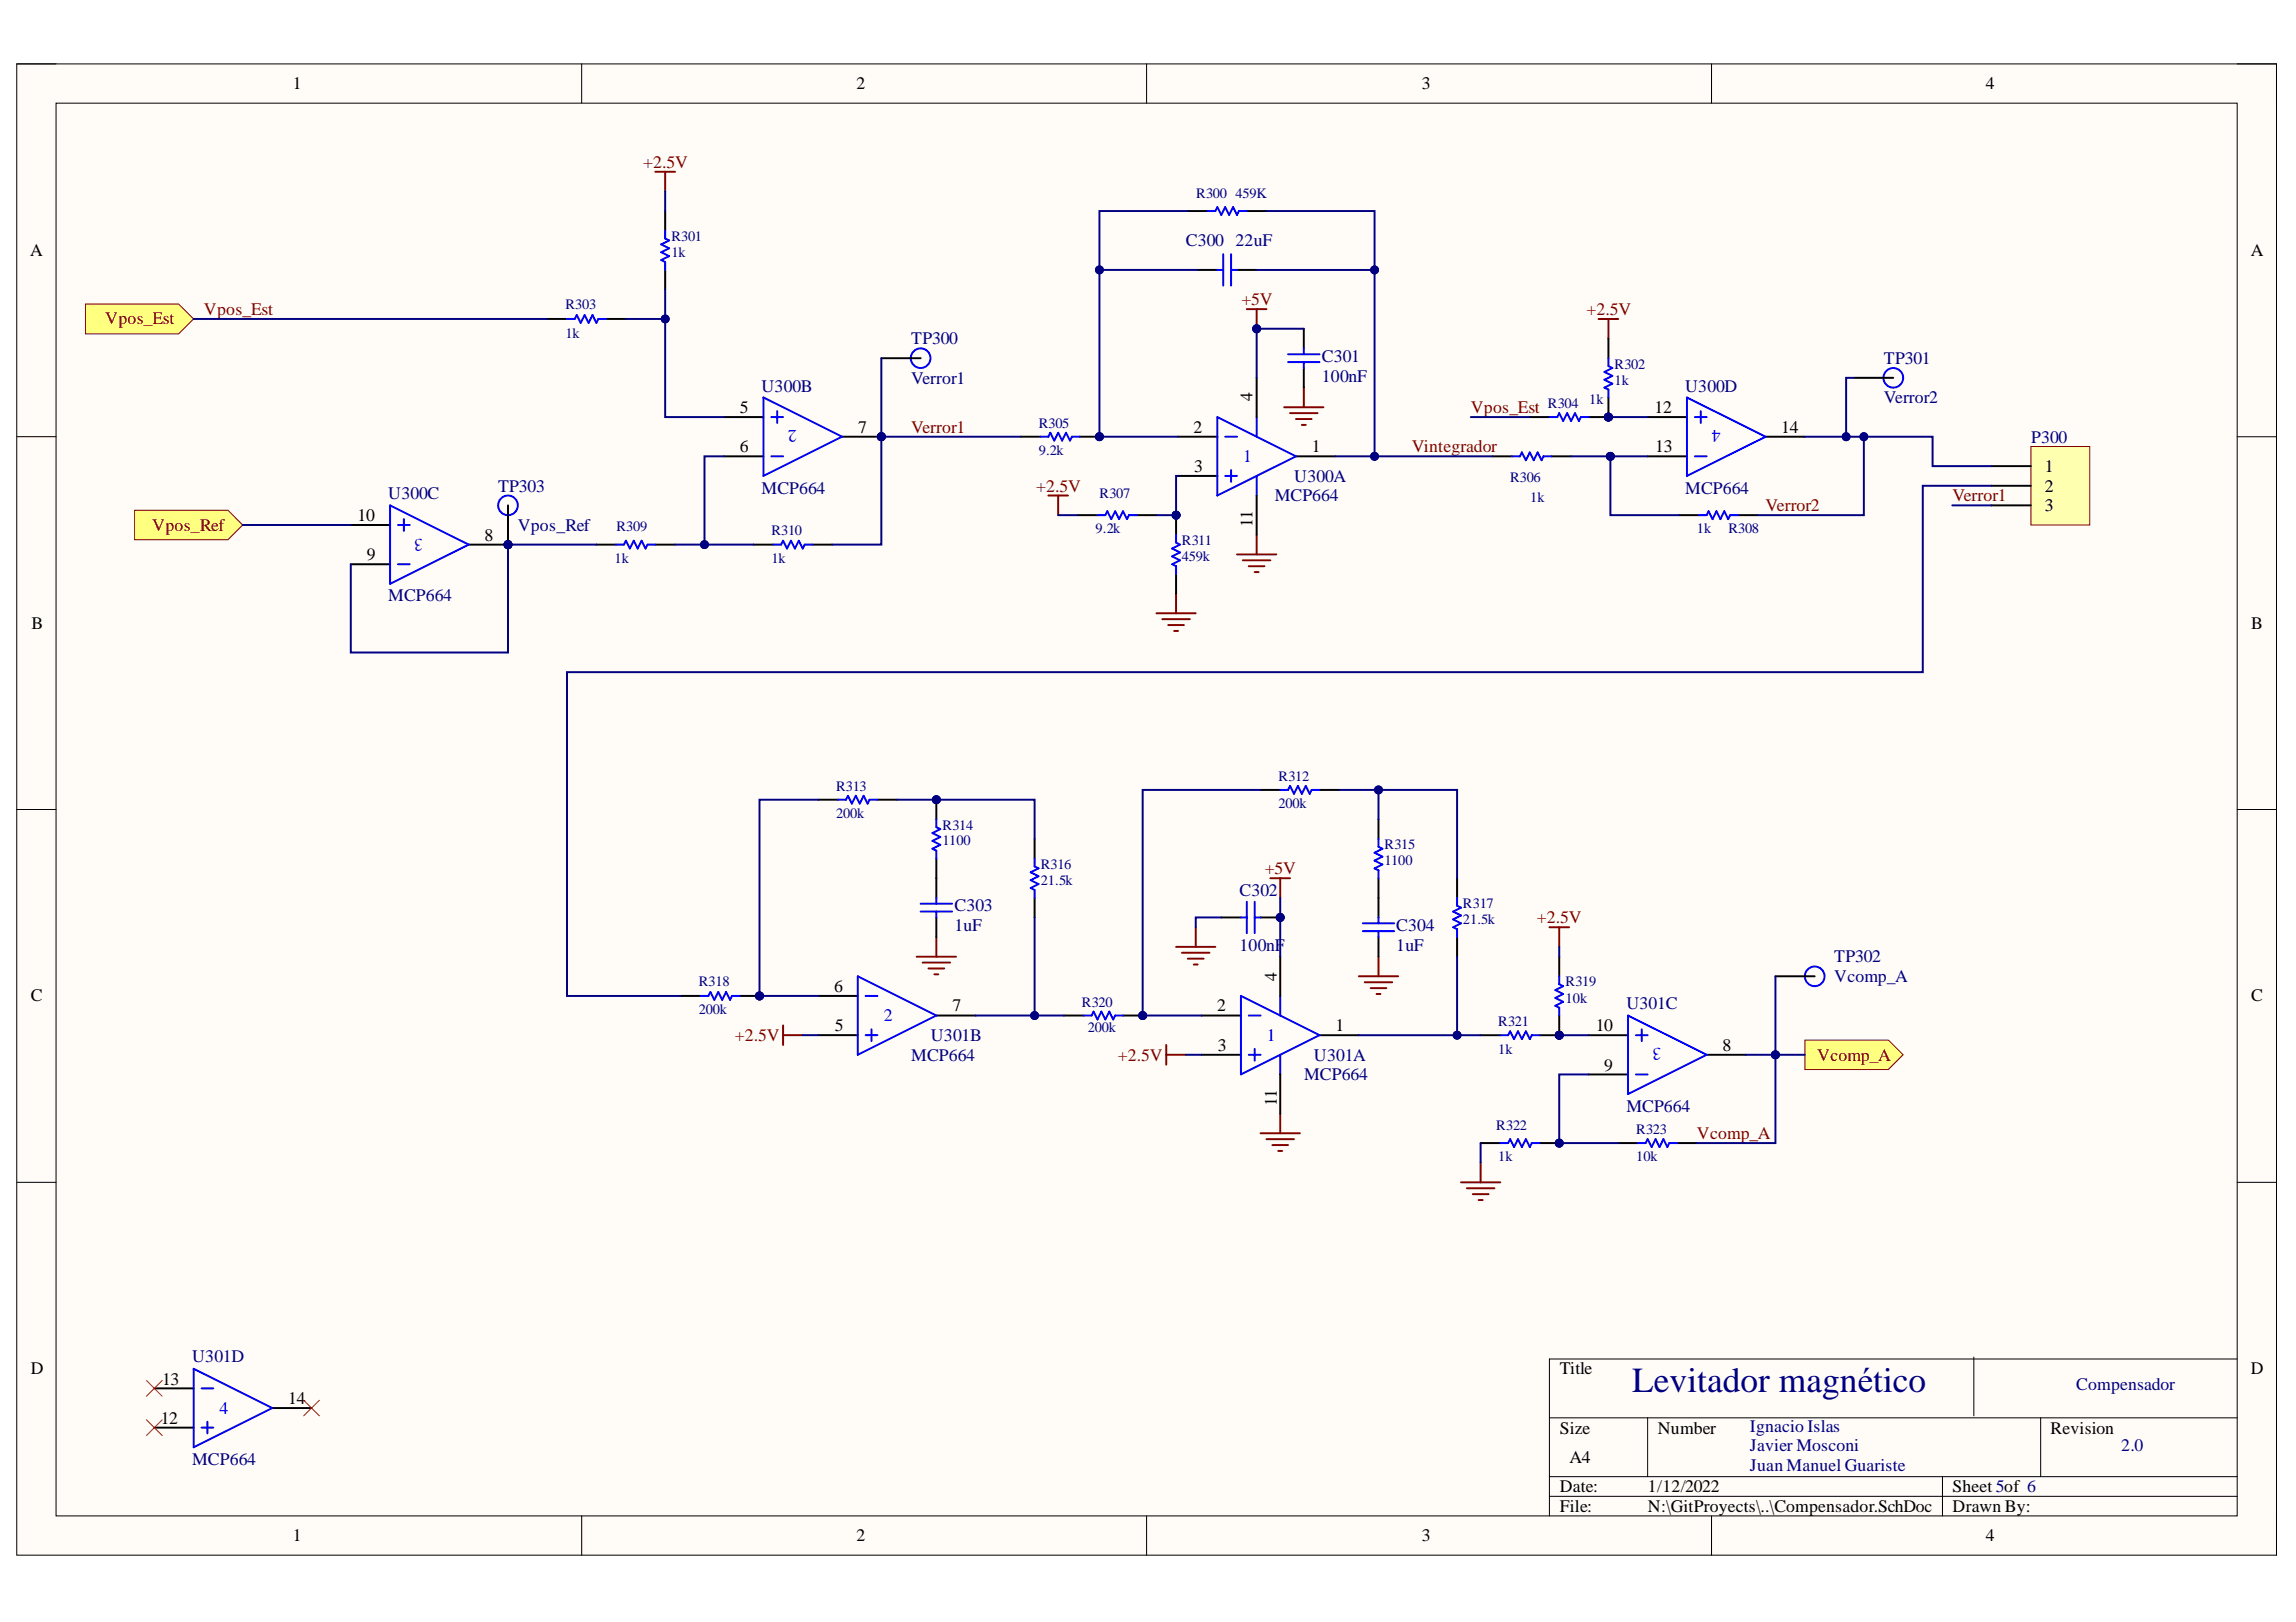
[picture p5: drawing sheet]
<svg xmlns="http://www.w3.org/2000/svg" width="297mm" height="210mm" viewBox="0 0 297 210" stroke-linecap="round" stroke-linejoin="round" font-family="sans-serif">
<defs><g id="words">
<text font-size="4.6" fill="#000080" x="211.2" y="180.2">Levitador magnético</text>
<g font-size="2.3">
<text x="37.9" y="11.6">1</text>
<text x="110.8" y="11.6">2</text>
<text x="183.9" y="11.6">3</text>
<text x="256.9" y="11.6">4</text>
<text x="3.9" y="33.1">A</text>
<text x="291.2" y="33.1">A</text>
<text x="95.7" y="53.5">5</text>
<text x="162" y="52" transform="rotate(-90 162 52)">4</text>
<text x="214" y="53.5">12</text>
<text x="95.7" y="58.5">6</text>
<text x="111" y="56">7</text>
<text x="154.4" y="56">2</text>
<text x="169.7" y="58.5">1</text>
<text x="214.1" y="58.5">13</text>
<text x="230.5" y="56">14</text>
<text x="154.5" y="61.1">3</text>
<text x="264.5" y="61.1">1</text>
<text x="264.5" y="63.6">2</text>
<text x="46.3" y="67.4">10</text>
<text x="62.7" y="70">8</text>
<text x="162" y="68.2" transform="rotate(-90 162 68.2)">11</text>
<text x="264.5" y="66.1">3</text>
<text x="47.4" y="72.5">9</text>
<text x="4.1" y="81.4">B</text>
<text x="291.3" y="81.4">B</text>
<text x="4" y="129.6">C</text>
<text x="107.9" y="128.3">6</text>
<text x="123.2" y="130.9">7</text>
<text x="157.5" y="130.9">2</text>
<text x="165.2" y="126.9" transform="rotate(-90 165.2 126.9)">4</text>
<text x="291.3" y="129.6">C</text>
<text x="108" y="133.4">5</text>
<text x="157.6" y="136">3</text>
<text x="172.8" y="133.4">1</text>
<text x="206.4" y="133.4">10</text>
<text x="222.8" y="136">8</text>
<text x="165.2" y="143.1" transform="rotate(-90 165.2 143.1)">11</text>
<text x="207.5" y="138.5">9</text>
<text x="4" y="177.8">D</text>
<text x="21" y="179.2">13</text>
<text x="201.8" y="177.8">Title</text>
<text x="291.2" y="177.8">D</text>
<text x="20.8" y="184.3">12</text>
<text x="37.3" y="181.7">14</text>
<text x="201.8" y="185.5">Size</text>
<text x="214.5" y="185.5">Number</text>
<text x="265.3" y="185.5">Revision</text>
<text x="203.1" y="189.3">A4</text>
<text x="201.8" y="193.1">Date:</text>
<text x="201.8" y="195.7">File:</text>
<text x="213.2" y="193.1">1/12/2022</text>
<text x="213.2" y="195.7">N:\GitProyects\..\Compensador.SchDoc</text>
<text x="252.6" y="193.1">Sheet 5of 6</text>
<text x="252.6" y="195.7">Drawn By:</text>
<text x="37.9" y="199.5">1</text>
<text x="110.8" y="199.5">2</text>
<text x="183.9" y="199.5">3</text>
<text x="256.9" y="199.5">4</text>
</g>
<g font-size="2.3" fill="#800000">
<text x="83.2" y="21.7">+2.5V</text>
<text x="13.6" y="42">Vpos_Est</text>
<text x="26.4" y="40.7">Vpos_Est</text>
<text x="160.6" y="39.5">+5V</text>
<text x="205.3" y="40.7">+2.5V</text>
<text x="190.3" y="53.5">Vpos_Est</text>
<text x="117.9" y="56">Verror1</text>
<text x="182.7" y="58.5">Vintegrador</text>
<text x="134" y="63.6">+2.5V</text>
<text x="252.6" y="64.9">Verror1</text>
<text x="19.7" y="68.7">Vpos_Ref</text>
<text x="228.4" y="66.1">Verror2</text>
<text x="163.6" y="113.1">+5V</text>
<text x="198.8" y="119.5">+2.5V</text>
<text x="95.1" y="134.7">+2.5V</text>
<text x="144.6" y="137.3">+2.5V</text>
<text x="235.1" y="137.3">Vcomp_A</text>
<text x="219.5" y="147.4">Vcomp_A</text>
</g>
<g font-size="2.3" fill="#000080">
<text x="153.4" y="31.9">C300</text>
<text x="159.8" y="31.9">22uF</text>
<text x="117.9" y="44.5">TP300</text>
<text x="171" y="46.8">C301</text>
<text x="243.7" y="47.1">TP301</text>
<text x="98.5" y="50.7">U300B</text>
<text x="117.9" y="49.7">Verror1</text>
<text x="171" y="49.4">100nF</text>
<text x="218" y="50.7">U300D</text>
<text x="243.7" y="52.2">Verror2</text>
<text x="262.8" y="57.3">P300</text>
<text x="50.2" y="64.6">U300C</text>
<text x="64.4" y="63.6">TP303</text>
<text x="98.5" y="63.9">MCP664</text>
<text x="164.9" y="64.9">MCP664</text>
<text x="167.4" y="62.3">U300A</text>
<text x="218" y="63.9">MCP664</text>
<text x="67" y="68.7">Vpos_Ref</text>
<text x="50.2" y="77.8">MCP664</text>
<text x="123.5" y="117.9">C303</text>
<text x="160.3" y="115.9">C302</text>
<text x="123.5" y="120.5">1uF</text>
<text x="160.3" y="123">100nF</text>
<text x="180.6" y="123">1uF</text>
<text x="180.6" y="120.5">C304</text>
<text x="237.3" y="124.5">TP302</text>
<text x="210.4" y="130.6">U301C</text>
<text x="237.3" y="127.1">Vcomp_A</text>
<text x="117.9" y="137.3">MCP664</text>
<text x="120.4" y="134.7">U301B</text>
<text x="170" y="137.3">U301A</text>
<text x="168.7" y="139.8">MCP664</text>
<text x="210.4" y="143.9">MCP664</text>
<text x="24.9" y="176.3">U301D</text>
<text x="268.6" y="179.9">Compensador</text>
<text x="226.4" y="185.3">Ignacio Islas</text>
<text x="24.9" y="189.6">MCP664</text>
<text x="226.4" y="187.8">Javier Mosconi</text>
<text x="226.4" y="190.3">Juan Manuel Guariste</text>
<text x="274.4" y="187.8">2.0</text>
</g>
<g font-size="2.3" fill="#00f">
<text x="103.1" y="55.7" transform="rotate(-180 103.1 55.7)">2</text>
<text x="160.9" y="59.8">1</text>
<text x="222.6" y="55.7" transform="rotate(-180 222.6 55.7)">4</text>
<text x="54.7" y="69.7" transform="rotate(-180 54.7 69.7)">3</text>
<text x="114.3" y="132.1">2</text>
<text x="163.9" y="134.7">1</text>
<text x="214.9" y="135.7" transform="rotate(-180 214.9 135.7)">3</text>
<text x="28.4" y="183">4</text>
</g>
<g font-size="1.9" fill="#000080">
<text x="154.8" y="25.6">R300</text>
<text x="159.8" y="25.6">459K</text>
<text x="86.9" y="33.2">1k</text>
<text x="86.9" y="31.2">R301</text>
<text x="73.2" y="40">R303</text>
<text x="73.2" y="43.7">1k</text>
<text x="208.9" y="47.7">R302</text>
<text x="200.3" y="52.8">R304</text>
<text x="205.6" y="52.3">1k</text>
<text x="208.9" y="49.8">1k</text>
<text x="134.4" y="58.9">9.2k</text>
<text x="134.4" y="55.3">R305</text>
<text x="142.2" y="64.5">R307</text>
<text x="195.4" y="62.4">R306</text>
<text x="198" y="65">1k</text>
<text x="79.7" y="68.8">R309</text>
<text x="99.8" y="69.3">R310</text>
<text x="141.7" y="69">9.2k</text>
<text x="152.9" y="70.5">R311</text>
<text x="219.5" y="69">1k</text>
<text x="223.6" y="69">R308</text>
<text x="79.5" y="72.8">1k</text>
<text x="99.8" y="72.8">1k</text>
<text x="152.9" y="72.6">459k</text>
<text x="165.4" y="101">R312</text>
<text x="108.2" y="105.9">200k</text>
<text x="108.2" y="102.3">R313</text>
<text x="122" y="107.4">R314</text>
<text x="165.4" y="104.6">200k</text>
<text x="122" y="109.4">1100</text>
<text x="134.6" y="112.4">R316</text>
<text x="179.1" y="111.9">1100</text>
<text x="179.1" y="109.9">R315</text>
<text x="134.6" y="114.5">21.5k</text>
<text x="189.3" y="119.5">21.5k</text>
<text x="189.3" y="117.5">R317</text>
<text x="90.4" y="131.3">200k</text>
<text x="90.4" y="127.7">R318</text>
<text x="140" y="130.3">R320</text>
<text x="202.5" y="129.8">10k</text>
<text x="202.5" y="127.7">R319</text>
<text x="140.7" y="133.6">200k</text>
<text x="193.8" y="136.4">1k</text>
<text x="193.8" y="132.8">R321</text>
<text x="193.6" y="146.2">R322</text>
<text x="211.7" y="146.7">R323</text>
<text x="193.8" y="150.3">1k</text>
<text x="211.7" y="150.3">10k</text>
</g>
</g></defs>
<path d="M2.2 8.3h292.3v193h-292.3z" fill-rule="evenodd" fill="#fffcf8"/>
<path d="M2.2 8.3h292.3v193h-292.3z" fill="none" stroke="#000" stroke-width=".13"/>
<path d="M7.3 13.3h282.1v182.9h-282.1z" fill-rule="evenodd" fill="#fffcf8"/>
<g fill="none" stroke="#000" stroke-width=".13">
<path d="M2.2 8.3h5.1M7.3 13.3h282.1v182.9h-282.1zM75.3 8.3v5M148.3 8.3v5M221.4 8.3v5M289.4 8.3h5.1v5M2.2 56.5h5.1M289.4 56.5h5.1M2.2 104.8h5.1M289.4 104.8h5.1M2.2 153h5.1M289.4 153h5.1"/>
<path d="M255.4 175.6v7.6M289.4 175.9h-88.9v20.3M75.3 196.2v5.1M148.3 196.2v5.1M200.5 183.5h88.9M200.5 191.1h88.9M200.5 193.6h88.9M213.2 183.5v7.6M221.4 196.2v5.1M251.3 191.1v5.1M264 183.5v7.6M294.5 196.2v5.1"/>
</g>
<path d="M233.5 134.6h10.8l1.9 1.9-1.9 1.9h-10.8z" fill-rule="evenodd" fill="#ffff80"/>
<path d="M233.5 134.6h10.8l1.9 1.9-1.9 1.9h-10.8z" fill="none" stroke="#800000" stroke-width=".13"/>
<path d="M84.8 22.2h2.5M86.1 22.2v2.6M206.8 41.3h2.6M208.1 41.3v2.5M135.6 64.1h2.6M136.9 64.1v2.6" fill="none" stroke="#800000" stroke-width=".25"/>
<path d="M11.1 39.3h12l1.9 2-1.9 1.9h-12z" fill-rule="evenodd" fill="#ffff80"/>
<path d="M11.1 39.3h12l1.9 2-1.9 1.9h-12z" fill="none" stroke="#800000" stroke-width=".13"/>
<g fill="none" stroke="#800000" stroke-width=".25">
<path d="M161.3 40h2.5M162.6 40v2.5M160 71.7h5.1M160.8 72.5h3.6M161.6 73.3h2M162.3 74h.5M162.6 69.2v2.5M118.6 123.8h5.1M119.4 124.6h3.5M120.1 125.3h2.1M120.9 126.1h.5M121.1 121.3v2.5"/>
<path d="M150.9 135.2v2.6M150.9 136.5h2.5M175.8 126.3h5.1M176.6 127.1h3.5M177.3 127.9h2.1M178.1 128.6h.5M178.3 123.8v2.5"/>
</g>
<circle cx="162.6" cy="42.5" r=".51" fill="#000080"/>
<circle cx="162.6" cy="42.5" r=".51" fill="none" stroke="#000080" stroke-width=".13"/>
<g fill="none" stroke="#800000" stroke-width=".25">
<path d="M166.1 52.7h5.1M166.9 53.5h3.6M167.7 54.2h2M168.4 55h.5M168.7 50.2v2.5M149.6 79.4h5.1M152.2 76.8v2.6M150.4 80.1h3.5M151.1 80.9h2.1M151.9 81.7h.5M154.7 120v2.5M164.4 113.6h2.5"/>
<path d="M165.6 113.6v2.6M200.5 120h2.5M201.7 120v2.5M101.3 132.7v2.5M101.3 134h2.6M152.2 122.5h5M152.9 123.3h3.6M153.7 124.1h2M154.4 124.8h.5M163.1 146.7h5.1M163.8 147.4h3.6M164.6 148.2h2"/>
<path d="M165.4 148.9h.5M165.6 144.1v2.6M189 153h5.1M189.8 153.8h3.5M190.5 154.5h2.1M191.3 155.3h.5M191.6 150.5v2.5"/>
</g>
<path d="M17.4 66h12.1l1.9 1.9-1.9 1.9h-12.1z" fill-rule="evenodd" fill="#ffff80"/>
<path d="M17.4 66h12.1l1.9 1.9-1.9 1.9h-12.1z" fill="none" stroke="#800000" stroke-width=".13"/>
<path d="M86.1 27.3v2.5M86.1 34.9v2.6M70.8 41.3h2.5M78.4 41.3h2.6M77.2 70.5h2.5M84.8 70.5h2.5M97.5 70.5h2.5M105.1 70.5h2.6" fill="none" stroke="#000" stroke-width=".25"/>
<path d="M86.1 29.8v1.1l.5 .2-1.1 .5 1.1 .5-1.1 .5 1.1 .5-1.1 .6 .6 .2v1M73.3 41.3h1.1l.2-.5 .5 1 .5-1 .5 1 .6-1 .5 1 .2-.5h1M79.7 70.5h1l.3-.5 .5 1 .5-1 .5 1 .5-1 .5 1 .3-.5h1M100 70.5h1.1l.2-.5 .5 1 .5-1 .5 1 .5-1 .6 1 .2-.5h1" fill="none" stroke="#00f" stroke-width=".25"/>
<circle cx="152.2" cy="66.7" r=".51" fill="#000080"/>
<circle cx="152.2" cy="66.7" r=".51" fill="none" stroke="#000080" stroke-width=".13"/>
<path d="M152.2 66.7v2.5" fill="none" stroke="#000" stroke-width=".25"/>
<circle cx="152.2" cy="66.7" r=".51" fill="#000080"/>
<circle cx="152.2" cy="66.7" r=".51" fill="none" stroke="#000080" stroke-width=".13"/>
<path d="M139.4 66.7h2.6M147.1 66.7h2.5M152.2 74.3v2.5" fill="none" stroke="#000" stroke-width=".25"/>
<path d="M142 66.7h1l.3-.5 .5 1 .5-1 .5 1 .5-1 .5 1 .3-.5h1M152.2 69.2v1l.5 .3-1.1 .5 1.1 .5-1.1 .5 1.1 .5-1.1 .5 .6 .3v1" fill="none" stroke="#00f" stroke-width=".25"/>
<circle cx="142.2" cy="56.5" r=".51" fill="#000080"/>
<circle cx="142.2" cy="56.5" r=".51" fill="none" stroke="#000080" stroke-width=".13"/>
<path d="M139.7 56.5h2.5" fill="none" stroke="#000" stroke-width=".25"/>
<circle cx="142.2" cy="56.5" r=".51" fill="#000080"/>
<circle cx="142.2" cy="56.5" r=".51" fill="none" stroke="#000080" stroke-width=".13"/>
<path d="M153.7 27.3h2.5M161.3 27.3h2.5M132.1 56.5h2.5M193.1 59.1h2.5M200.7 59.1h2.6M217.2 66.7h2.6M224.9 66.7h2.5" fill="none" stroke="#000" stroke-width=".25"/>
<path d="M156.2 27.3h1l.3-.5 .5 1 .5-1 .5 1 .5-1 .5 1 .3-.5h1M134.6 56.5h1l.3-.5 .5 1 .5-1 .5 1 .5-1 .5 1 .3-.5h1M195.6 59.1h1l.3-.6 .5 1.1 .5-1.1 .5 1.1 .5-1.1 .5 1.1 .3-.5h1M219.8 66.7h1l.2-.5 .6 1 .5-1 .5 1 .5-1 .5 1 .2-.5h1.1" fill="none" stroke="#00f" stroke-width=".25"/>
<circle cx="208.1" cy="54" r=".51" fill="#000080"/>
<circle cx="208.1" cy="54" r=".51" fill="none" stroke="#000080" stroke-width=".13"/>
<path d="M205.5 54h2.6" fill="none" stroke="#000" stroke-width=".25"/>
<circle cx="208.1" cy="54" r=".51" fill="#000080"/>
<circle cx="208.1" cy="54" r=".51" fill="none" stroke="#000080" stroke-width=".13"/>
<path d="M197.9 54h2.6" fill="none" stroke="#000" stroke-width=".25"/>
<path d="M200.5 54h1l.2-.5 .5 1 .5-1 .6 1 .5-1 .5 1 .2-.5h1" fill="none" stroke="#00f" stroke-width=".25"/>
<circle cx="208.1" cy="54" r=".51" fill="#000080"/>
<circle cx="208.1" cy="54" r=".51" fill="none" stroke="#000080" stroke-width=".13"/>
<path d="M208.1 43.8v2.6M208.1 51.4v2.6" fill="none" stroke="#000" stroke-width=".25"/>
<circle cx="208.1" cy="54" r=".51" fill="#000080"/>
<circle cx="208.1" cy="54" r=".51" fill="none" stroke="#000080" stroke-width=".13"/>
<path d="M208.1 46.4v1l.5 .2-1 .5 1 .5-1 .5 1 .6-1 .5 .5 .2v1" fill="none" stroke="#00f" stroke-width=".25"/>
<circle cx="98.3" cy="128.9" r=".51" fill="#000080"/>
<circle cx="98.3" cy="128.9" r=".51" fill="none" stroke="#000080" stroke-width=".13"/>
<path d="M95.7 128.9h2.6" fill="none" stroke="#000" stroke-width=".25"/>
<circle cx="98.3" cy="128.9" r=".51" fill="#000080"/>
<circle cx="98.3" cy="128.9" r=".51" fill="none" stroke="#000080" stroke-width=".13"/>
<path d="M105.9 103.5h2.5M113.5 103.5h2.6M88.1 128.9h2.5" fill="none" stroke="#000" stroke-width=".25"/>
<path d="M108.4 103.5h1l.3-.5 .5 1 .5-1 .5 1 .5-1 .5 1 .3-.5h1M90.6 128.9h1l.3-.5 .5 1 .5-1 .5 1 .5-1 .5 1 .3-.5h1" fill="none" stroke="#00f" stroke-width=".25"/>
<circle cx="121.1" cy="103.5" r=".51" fill="#000080"/>
<circle cx="121.1" cy="103.5" r=".51" fill="none" stroke="#000080" stroke-width=".13"/>
<path d="M121.1 103.5v2.5" fill="none" stroke="#000" stroke-width=".25"/>
<circle cx="121.1" cy="103.5" r=".51" fill="#000080"/>
<circle cx="121.1" cy="103.5" r=".51" fill="none" stroke="#000080" stroke-width=".13"/>
<path d="M121.1 111.1v2.5M133.8 108.6v2.5M133.8 116.2v2.5" fill="none" stroke="#000" stroke-width=".25"/>
<path d="M121.1 106v1l.5 .3-1 .5 1 .5-1 .5 1 .5-1 .5 .5 .3v1M133.8 111.1v1l.6 .3-1.1 .5 1.1 .5-1.1 .5 1.1 .5-1.1 .5 .5 .3v1" fill="none" stroke="#00f" stroke-width=".25"/>
<circle cx="147.8" cy="131.4" r=".51" fill="#000080"/>
<circle cx="147.8" cy="131.4" r=".51" fill="none" stroke="#000080" stroke-width=".13"/>
<path d="M145.3 131.4h2.5" fill="none" stroke="#000" stroke-width=".25"/>
<circle cx="147.8" cy="131.4" r=".51" fill="#000080"/>
<circle cx="147.8" cy="131.4" r=".51" fill="none" stroke="#000080" stroke-width=".13"/>
<path d="M163.1 102.2h2.5M170.7 102.2h2.6M178.3 106v2.6M178.3 113.6v2.6M188.5 113.6v2.6M137.7 131.4h2.5M188.5 121.3v2.5" fill="none" stroke="#000" stroke-width=".25"/>
<path d="M165.6 102.2h1l.3-.5 .5 1 .5-1 .5 1 .5-1 .5 1 .3-.5h1M178.3 108.6v1l.5 .2-1 .6 1 .5-1 .5 1 .5-1 .5 .5 .2v1M188.5 116.2v1l.5 .3-1 .5 1 .5-1 .5 1 .5-1 .5 .5 .2v1.1M140.2 131.4h1l.3-.5 .5 1 .5-1 .5 1 .5-1 .5 1 .3-.5h1" fill="none" stroke="#00f" stroke-width=".25"/>
<circle cx="201.7" cy="147.9" r=".51" fill="#000080"/>
<circle cx="201.7" cy="147.9" r=".51" fill="none" stroke="#000080" stroke-width=".13"/>
<path d="M199.2 147.9h2.5" fill="none" stroke="#000" stroke-width=".25"/>
<circle cx="201.7" cy="147.9" r=".51" fill="#000080"/>
<circle cx="201.7" cy="147.9" r=".51" fill="none" stroke="#000080" stroke-width=".13"/>
<path d="M191.6 147.9h2.5" fill="none" stroke="#000" stroke-width=".25"/>
<path d="M194.1 147.9h1l.3-.5 .5 1 .5-1 .5 1 .5-1 .5 1 .3-.5h1" fill="none" stroke="#00f" stroke-width=".25"/>
<circle cx="201.7" cy="134" r=".51" fill="#000080"/>
<circle cx="201.7" cy="134" r=".51" fill="none" stroke="#000080" stroke-width=".13"/>
<path d="M199.2 134h2.5" fill="none" stroke="#000" stroke-width=".25"/>
<circle cx="201.7" cy="134" r=".51" fill="#000080"/>
<circle cx="201.7" cy="134" r=".51" fill="none" stroke="#000080" stroke-width=".13"/>
<path d="M191.6 134h2.5M209.4 147.9h2.5M217 147.9h2.5" fill="none" stroke="#000" stroke-width=".25"/>
<path d="M194.1 134h1l.3-.5 .5 1 .5-1 .5 1 .5-1 .5 1 .3-.5h1M211.9 147.9h1l.3-.5 .5 1 .5-1 .5 1 .5-1 .5 1 .3-.5h1" fill="none" stroke="#00f" stroke-width=".25"/>
<circle cx="201.7" cy="134" r=".51" fill="#000080"/>
<circle cx="201.7" cy="134" r=".51" fill="none" stroke="#000080" stroke-width=".13"/>
<path d="M201.7 123.8v2.5M201.7 131.4v2.6" fill="none" stroke="#000" stroke-width=".25"/>
<circle cx="201.7" cy="134" r=".51" fill="#000080"/>
<circle cx="201.7" cy="134" r=".51" fill="none" stroke="#000080" stroke-width=".13"/>
<path d="M166.6 45.8h4.1M166.6 46.9h4.1M168.7 45.1v.7M168.7 46.9v.7M119.1 118h4.1M119.1 116.9h4.1M121.1 116.2v.7M121.1 118v.7M201.7 126.3v1.1l.5 .2-1 .5 1 .5-1 .5 1 .5-1 .6 .5 .2v1" fill="none" stroke="#00f" stroke-width=".25"/>
<path d="M168.7 42.5v2.6M168.7 47.6v2.6M121.1 113.6v2.6M121.1 118.7v2.6" fill="none" stroke="#000" stroke-width=".25"/>
<circle cx="165.6" cy="118.7" r=".51" fill="#000080"/>
<circle cx="165.6" cy="118.7" r=".51" fill="none" stroke="#000080" stroke-width=".13"/>
<path d="M158 118.7h2.5M163.1 118.7h2.5" fill="none" stroke="#000" stroke-width=".25"/>
<circle cx="165.6" cy="118.7" r=".51" fill="#000080"/>
<circle cx="165.6" cy="118.7" r=".51" fill="none" stroke="#000080" stroke-width=".13"/>
<g fill="none" stroke="#00f" stroke-width=".25">
<path d="M157.5 34.9h.8M158.3 32.9v4.1M159.3 32.9v4.1M159.3 34.9h.7M157.5 54l10.2 5.1-10.2 5zM158.5 56.5h1.5M162.6 54v2.5M158.5 61.6h1.5M159.3 60.8v1.6M162.6 61.6v2.5M160.5 118.7h.8M161.3 116.7v4.1"/>
<path d="M162.3 116.7v4.1M162.3 118.7h.8M176.3 119.5h4.1M178.3 118.7v.8M111 126.3l10.1 5.1-10.1 5.1zM112 134h1.5M112 128.9h1.5M112.7 133.2v1.5M160.5 128.9l10.2 5.1-10.2 5zM161.6 136.5h1.5M161.6 131.4h1.5M162.3 135.7v1.6"/>
<path d="M165.6 128.9v2.5M165.6 136.5v2.5M176.3 120.5h4.1M178.3 120.5v.8M25.1 177.1l10.1 5.1-10.1 5.1zM26.1 179.7h1.5M26.1 184.7h1.5M26.8 184v1.5"/>
<circle cx="119.1" cy="46.4" r="1.27"/>
<circle cx="244.9" cy="48.9" r="1.27"/>
<circle cx="234.8" cy="126.3" r="1.27"/>
</g>
<g fill="none" stroke="#000" stroke-width=".25">
<path d="M154.9 34.9h2.6M160 34.9h2.6M114 46.4h5.1M152.4 56.5h5.1M162.6 48.9v5.1M167.7 59.1h5M239.9 48.9h5M152.4 61.6h5.1M162.6 64.1v5.1M178.3 116.2v2.5M105.9 134h5.1M105.9 128.9h5.1"/>
<path d="M121.1 131.4h5.1M155.5 136.5h5M155.5 131.4h5M165.6 123.8v5.1M165.6 139v5.1M170.7 134h5.1M178.3 121.3v2.5M229.7 126.3h5.1M20 179.7h5.1M20 184.7h5.1M35.2 182.2h5.1"/>
</g>
<circle cx="65.7" cy="70.5" r=".51" fill="#000080"/>
<circle cx="65.7" cy="70.5" r=".51" fill="none" stroke="#000080" stroke-width=".13"/>
<circle cx="65.7" cy="65.4" r="1.27" fill="none" stroke="#00f" stroke-width=".25"/>
<path d="M65.7 65.4v5.1" fill="none" stroke="#000" stroke-width=".25"/>
<circle cx="65.7" cy="70.5" r=".51" fill="#000080"/>
<circle cx="65.7" cy="70.5" r=".51" fill="none" stroke="#000080" stroke-width=".13"/>
<circle cx="65.7" cy="70.5" r=".51" fill="#000080"/>
<circle cx="65.7" cy="70.5" r=".51" fill="none" stroke="#000080" stroke-width=".13"/>
<path d="M60.6 70.5h5.1" fill="none" stroke="#000" stroke-width=".25"/>
<circle cx="65.7" cy="70.5" r=".51" fill="#000080"/>
<circle cx="65.7" cy="70.5" r=".51" fill="none" stroke="#000080" stroke-width=".13"/>
<path d="M45.4 67.9h5.1M45.4 73h5.1" fill="none" stroke="#000" stroke-width=".25"/>
<path d="M50.5 65.4l10.1 5.1-10.1 5.1zM51.5 67.9h1.5M51.5 73h1.5M52.2 67.2v1.5" fill="none" stroke="#00f" stroke-width=".25"/>
<circle cx="114" cy="56.5" r=".51" fill="#000080"/>
<circle cx="114" cy="56.5" r=".51" fill="none" stroke="#000080" stroke-width=".13"/>
<path d="M108.9 56.5h5.1" fill="none" stroke="#000" stroke-width=".25"/>
<circle cx="114" cy="56.5" r=".51" fill="#000080"/>
<circle cx="114" cy="56.5" r=".51" fill="none" stroke="#000080" stroke-width=".13"/>
<path d="M93.7 54h5.1M93.7 59.1h5.1M213.2 54h5M213.2 59.1h5M228.4 56.5h5.1M205.5 134h5.1M205.5 139h5.1M220.8 136.5h5.1" fill="none" stroke="#000" stroke-width=".25"/>
<path d="M98.8 51.4l10.1 5.1-10.1 5.1zM99.8 54h1.5M99.8 59.1h1.5M100.5 53.2v1.5M218.2 51.4l10.2 5.1-10.2 5.1zM219.3 54h1.5M219.3 59.1h1.5M220 53.2v1.5M210.6 131.4l10.2 5.1-10.2 5.1zM211.6 134h1.6M211.6 139h1.6M212.4 133.2v1.5" fill="none" stroke="#00f" stroke-width=".25"/>
<path d="M262.7 57.8h7.7v10.1h-7.7z" fill-rule="evenodd" fill="#ffffb0"/>
<path d="M262.7 57.8h7.7v10.1h-7.7z" fill="none" stroke="#800000" stroke-width=".13"/>
<path d="M257.7 60.3h5M257.7 62.9h5M257.7 65.4h5" fill="none" stroke="#000" stroke-width=".25"/>
<path d="M19 178.7l2 2M21 178.7l-2 2M19 183.7l2 2.1M21 183.7l-2 2.1M39.3 181.2l2 2M41.3 181.2l-2 2" fill="none" stroke="#f00" stroke-width=".13"/>
<path d="M25 41.3h45.8M114 56.5v14h-6.3" fill="none" stroke="#000080" stroke-width=".25"/>
<circle cx="114" cy="56.5" r=".51" fill="#000080"/>
<circle cx="114" cy="56.5" r=".51" fill="none" stroke="#000080" stroke-width=".13"/>
<path d="M105.9 103.5h-7.6v25.4" fill="none" stroke="#000080" stroke-width=".25"/>
<circle cx="98.3" cy="128.9" r=".51" fill="#000080"/>
<circle cx="98.3" cy="128.9" r=".51" fill="none" stroke="#000080" stroke-width=".13"/>
<path d="M98.3 128.9h7.6" fill="none" stroke="#000080" stroke-width=".25"/>
<circle cx="98.3" cy="128.9" r=".51" fill="#000080"/>
<circle cx="98.3" cy="128.9" r=".51" fill="none" stroke="#000080" stroke-width=".13"/>
<path d="M136.9 66.7h2.5M133.8 118.7v12.7h-7.6" fill="none" stroke="#000080" stroke-width=".25"/>
<circle cx="133.8" cy="131.4" r=".51" fill="#000080"/>
<circle cx="133.8" cy="131.4" r=".51" fill="none" stroke="#000080" stroke-width=".13"/>
<path d="M133.8 131.4h3.9" fill="none" stroke="#000080" stroke-width=".25"/>
<circle cx="133.8" cy="131.4" r=".51" fill="#000080"/>
<circle cx="133.8" cy="131.4" r=".51" fill="none" stroke="#000080" stroke-width=".13"/>
<path d="M177.8 59.1h15.3M158 118.7h-3.3v1.3" fill="none" stroke="#000080" stroke-width=".25"/>
<circle cx="177.8" cy="59.1" r=".51" fill="#000080"/>
<circle cx="177.8" cy="59.1" r=".51" fill="none" stroke="#000080" stroke-width=".13"/>
<path d="M190.3 54h7.6M208.3 59.1v7.6h8.9M191.6 147.9v2.6" fill="none" stroke="#000080" stroke-width=".25"/>
<circle cx="208.3" cy="59.1" r=".51" fill="#000080"/>
<circle cx="208.3" cy="59.1" r=".51" fill="none" stroke="#000080" stroke-width=".13"/>
<path d="M201.7 134h3.8" fill="none" stroke="#000080" stroke-width=".25"/>
<circle cx="201.7" cy="134" r=".51" fill="#000080"/>
<circle cx="201.7" cy="134" r=".51" fill="none" stroke="#000080" stroke-width=".13"/>
<path d="M229.7 136.5h3.8" fill="none" stroke="#000080" stroke-width=".25"/>
<circle cx="229.7" cy="136.5" r=".51" fill="#000080"/>
<circle cx="229.7" cy="136.5" r=".51" fill="none" stroke="#000080" stroke-width=".13"/>
<path d="M86.1 24.8v2.5M178.3 102.2v3.8" fill="none" stroke="#000080" stroke-width=".25"/>
<circle cx="178.3" cy="102.2" r=".51" fill="#000080"/>
<circle cx="178.3" cy="102.2" r=".51" fill="none" stroke="#000080" stroke-width=".13"/>
<path d="M188.5 123.8v10.2" fill="none" stroke="#000080" stroke-width=".25"/>
<circle cx="188.5" cy="134" r=".51" fill="#000080"/>
<circle cx="188.5" cy="134" r=".51" fill="none" stroke="#000080" stroke-width=".13"/>
<path d="M116.1 103.5h17.7v5.1M201.7 122.5v1.3" fill="none" stroke="#000080" stroke-width=".25"/>
<circle cx="121.1" cy="103.5" r=".51" fill="#000080"/>
<circle cx="121.1" cy="103.5" r=".51" fill="none" stroke="#000080" stroke-width=".13"/>
<path d="M173.3 102.2h15.2v11.4" fill="none" stroke="#000080" stroke-width=".25"/>
<circle cx="178.3" cy="102.2" r=".51" fill="#000080"/>
<circle cx="178.3" cy="102.2" r=".51" fill="none" stroke="#000080" stroke-width=".13"/>
<path d="M153.7 27.3h-11.5v29.2h10.2" fill="none" stroke="#000080" stroke-width=".25"/>
<circle cx="142.2" cy="34.9" r=".51" fill="#000080"/>
<circle cx="142.2" cy="34.9" r=".51" fill="none" stroke="#000080" stroke-width=".13"/>
<circle cx="142.2" cy="56.5" r=".51" fill="#000080"/>
<circle cx="142.2" cy="56.5" r=".51" fill="none" stroke="#000080" stroke-width=".13"/>
<path d="M152.4 61.6h-.2v5.1" fill="none" stroke="#000080" stroke-width=".25"/>
<circle cx="152.2" cy="66.7" r=".51" fill="#000080"/>
<circle cx="152.2" cy="66.7" r=".51" fill="none" stroke="#000080" stroke-width=".13"/>
<path d="M208.3 59.1h4.9" fill="none" stroke="#000080" stroke-width=".25"/>
<circle cx="208.3" cy="59.1" r=".51" fill="#000080"/>
<circle cx="208.3" cy="59.1" r=".51" fill="none" stroke="#000080" stroke-width=".13"/>
<path d="M175.8 134h15.8" fill="none" stroke="#000080" stroke-width=".25"/>
<circle cx="188.5" cy="134" r=".51" fill="#000080"/>
<circle cx="188.5" cy="134" r=".51" fill="none" stroke="#000080" stroke-width=".13"/>
<path d="M165.6 116.2v7.6" fill="none" stroke="#000080" stroke-width=".25"/>
<circle cx="165.6" cy="118.7" r=".51" fill="#000080"/>
<circle cx="165.6" cy="118.7" r=".51" fill="none" stroke="#000080" stroke-width=".13"/>
<path d="M114 46.4v10.1" fill="none" stroke="#000080" stroke-width=".25"/>
<circle cx="114" cy="56.5" r=".51" fill="#000080"/>
<circle cx="114" cy="56.5" r=".51" fill="none" stroke="#000080" stroke-width=".13"/>
<path d="M162.6 42.5h6.1" fill="none" stroke="#000080" stroke-width=".25"/>
<circle cx="162.6" cy="42.5" r=".51" fill="#000080"/>
<circle cx="162.6" cy="42.5" r=".51" fill="none" stroke="#000080" stroke-width=".13"/>
<path d="M162.3 42.5h.3v6.4" fill="none" stroke="#000080" stroke-width=".25"/>
<circle cx="162.6" cy="42.5" r=".51" fill="#000080"/>
<circle cx="162.6" cy="42.5" r=".51" fill="none" stroke="#000080" stroke-width=".13"/>
<path d="M142.2 34.9h12.7" fill="none" stroke="#000080" stroke-width=".25"/>
<circle cx="142.2" cy="34.9" r=".51" fill="#000080"/>
<circle cx="142.2" cy="34.9" r=".51" fill="none" stroke="#000080" stroke-width=".13"/>
<path d="M162.6 34.9h15.2" fill="none" stroke="#000080" stroke-width=".25"/>
<circle cx="177.8" cy="34.9" r=".51" fill="#000080"/>
<circle cx="177.8" cy="34.9" r=".51" fill="none" stroke="#000080" stroke-width=".13"/>
<path d="M163.8 27.3h14v31.8h-5.1" fill="none" stroke="#000080" stroke-width=".25"/>
<circle cx="177.8" cy="34.9" r=".51" fill="#000080"/>
<circle cx="177.8" cy="34.9" r=".51" fill="none" stroke="#000080" stroke-width=".13"/>
<circle cx="177.8" cy="59.1" r=".51" fill="#000080"/>
<circle cx="177.8" cy="59.1" r=".51" fill="none" stroke="#000080" stroke-width=".13"/>
<path d="M149.6 66.7h2.6" fill="none" stroke="#000080" stroke-width=".25"/>
<circle cx="152.2" cy="66.7" r=".51" fill="#000080"/>
<circle cx="152.2" cy="66.7" r=".51" fill="none" stroke="#000080" stroke-width=".13"/>
<path d="M208.1 54h5.1" fill="none" stroke="#000080" stroke-width=".25"/>
<circle cx="208.1" cy="54" r=".51" fill="#000080"/>
<circle cx="208.1" cy="54" r=".51" fill="none" stroke="#000080" stroke-width=".13"/>
<path d="M203.3 59.1h5" fill="none" stroke="#000080" stroke-width=".25"/>
<circle cx="208.3" cy="59.1" r=".51" fill="#000080"/>
<circle cx="208.3" cy="59.1" r=".51" fill="none" stroke="#000080" stroke-width=".13"/>
<path d="M239.9 48.9h-1.1v7.6" fill="none" stroke="#000080" stroke-width=".25"/>
<circle cx="238.8" cy="56.5" r=".51" fill="#000080"/>
<circle cx="238.8" cy="56.5" r=".51" fill="none" stroke="#000080" stroke-width=".13"/>
<path d="M153.4 136.5h2.1M225.9 136.5h3.8" fill="none" stroke="#000080" stroke-width=".25"/>
<circle cx="229.7" cy="136.5" r=".51" fill="#000080"/>
<circle cx="229.7" cy="136.5" r=".51" fill="none" stroke="#000080" stroke-width=".13"/>
<path d="M205.5 139h-3.8v8.9h7.7" fill="none" stroke="#000080" stroke-width=".25"/>
<circle cx="201.7" cy="147.9" r=".51" fill="#000080"/>
<circle cx="201.7" cy="147.9" r=".51" fill="none" stroke="#000080" stroke-width=".13"/>
<path d="M229.7 126.3v21.6h-10.2" fill="none" stroke="#000080" stroke-width=".25"/>
<circle cx="229.7" cy="136.5" r=".51" fill="#000080"/>
<circle cx="229.7" cy="136.5" r=".51" fill="none" stroke="#000080" stroke-width=".13"/>
<path d="M163.1 102.2h-15.3v29.2h7.7M103.9 134h2" fill="none" stroke="#000080" stroke-width=".25"/>
<circle cx="147.8" cy="131.4" r=".51" fill="#000080"/>
<circle cx="147.8" cy="131.4" r=".51" fill="none" stroke="#000080" stroke-width=".13"/>
<path d="M233.5 56.5h7.6v10.2h-13.7" fill="none" stroke="#000080" stroke-width=".25"/>
<circle cx="238.8" cy="56.5" r=".51" fill="#000080"/>
<circle cx="238.8" cy="56.5" r=".51" fill="none" stroke="#000080" stroke-width=".13"/>
<circle cx="241.1" cy="56.5" r=".51" fill="#000080"/>
<circle cx="241.1" cy="56.5" r=".51" fill="none" stroke="#000080" stroke-width=".13"/>
<path d="M241.1 56.5h8.9v3.8h7.7" fill="none" stroke="#000080" stroke-width=".25"/>
<circle cx="241.1" cy="56.5" r=".51" fill="#000080"/>
<circle cx="241.1" cy="56.5" r=".51" fill="none" stroke="#000080" stroke-width=".13"/>
<path d="M114 56.5h18.1M252.6 65.4h5.1" fill="none" stroke="#000080" stroke-width=".25"/>
<circle cx="114" cy="56.5" r=".51" fill="#000080"/>
<circle cx="114" cy="56.5" r=".51" fill="none" stroke="#000080" stroke-width=".13"/>
<path d="M93.7 59.1h-2.6v11.4h6.4" fill="none" stroke="#000080" stroke-width=".25"/>
<circle cx="91.1" cy="70.5" r=".51" fill="#000080"/>
<circle cx="91.1" cy="70.5" r=".51" fill="none" stroke="#000080" stroke-width=".13"/>
<path d="M65.7 70.5h11.5" fill="none" stroke="#000080" stroke-width=".25"/>
<circle cx="65.7" cy="70.5" r=".51" fill="#000080"/>
<circle cx="65.7" cy="70.5" r=".51" fill="none" stroke="#000080" stroke-width=".13"/>
<path d="M65.7 70.5v13.9h-20.3v-11.4" fill="none" stroke="#000080" stroke-width=".25"/>
<circle cx="65.7" cy="70.5" r=".51" fill="#000080"/>
<circle cx="65.7" cy="70.5" r=".51" fill="none" stroke="#000080" stroke-width=".13"/>
<path d="M86.1 37.5v3.8h-5.1" fill="none" stroke="#000080" stroke-width=".25"/>
<circle cx="86.1" cy="41.3" r=".51" fill="#000080"/>
<circle cx="86.1" cy="41.3" r=".51" fill="none" stroke="#000080" stroke-width=".13"/>
<path d="M86.1 41.3v12.7h7.6M31.4 67.9h14M257.7 62.9h-8.9v24.1h-175.4v41.9h14.7" fill="none" stroke="#000080" stroke-width=".25"/>
<circle cx="86.1" cy="41.3" r=".51" fill="#000080"/>
<circle cx="86.1" cy="41.3" r=".51" fill="none" stroke="#000080" stroke-width=".13"/>
<path d="M87.3 70.5h3.8" fill="none" stroke="#000080" stroke-width=".25"/>
<circle cx="91.1" cy="70.5" r=".51" fill="#000080"/>
<circle cx="91.1" cy="70.5" r=".51" fill="none" stroke="#000080" stroke-width=".13"/>
<use href="#words"/>
</svg>
